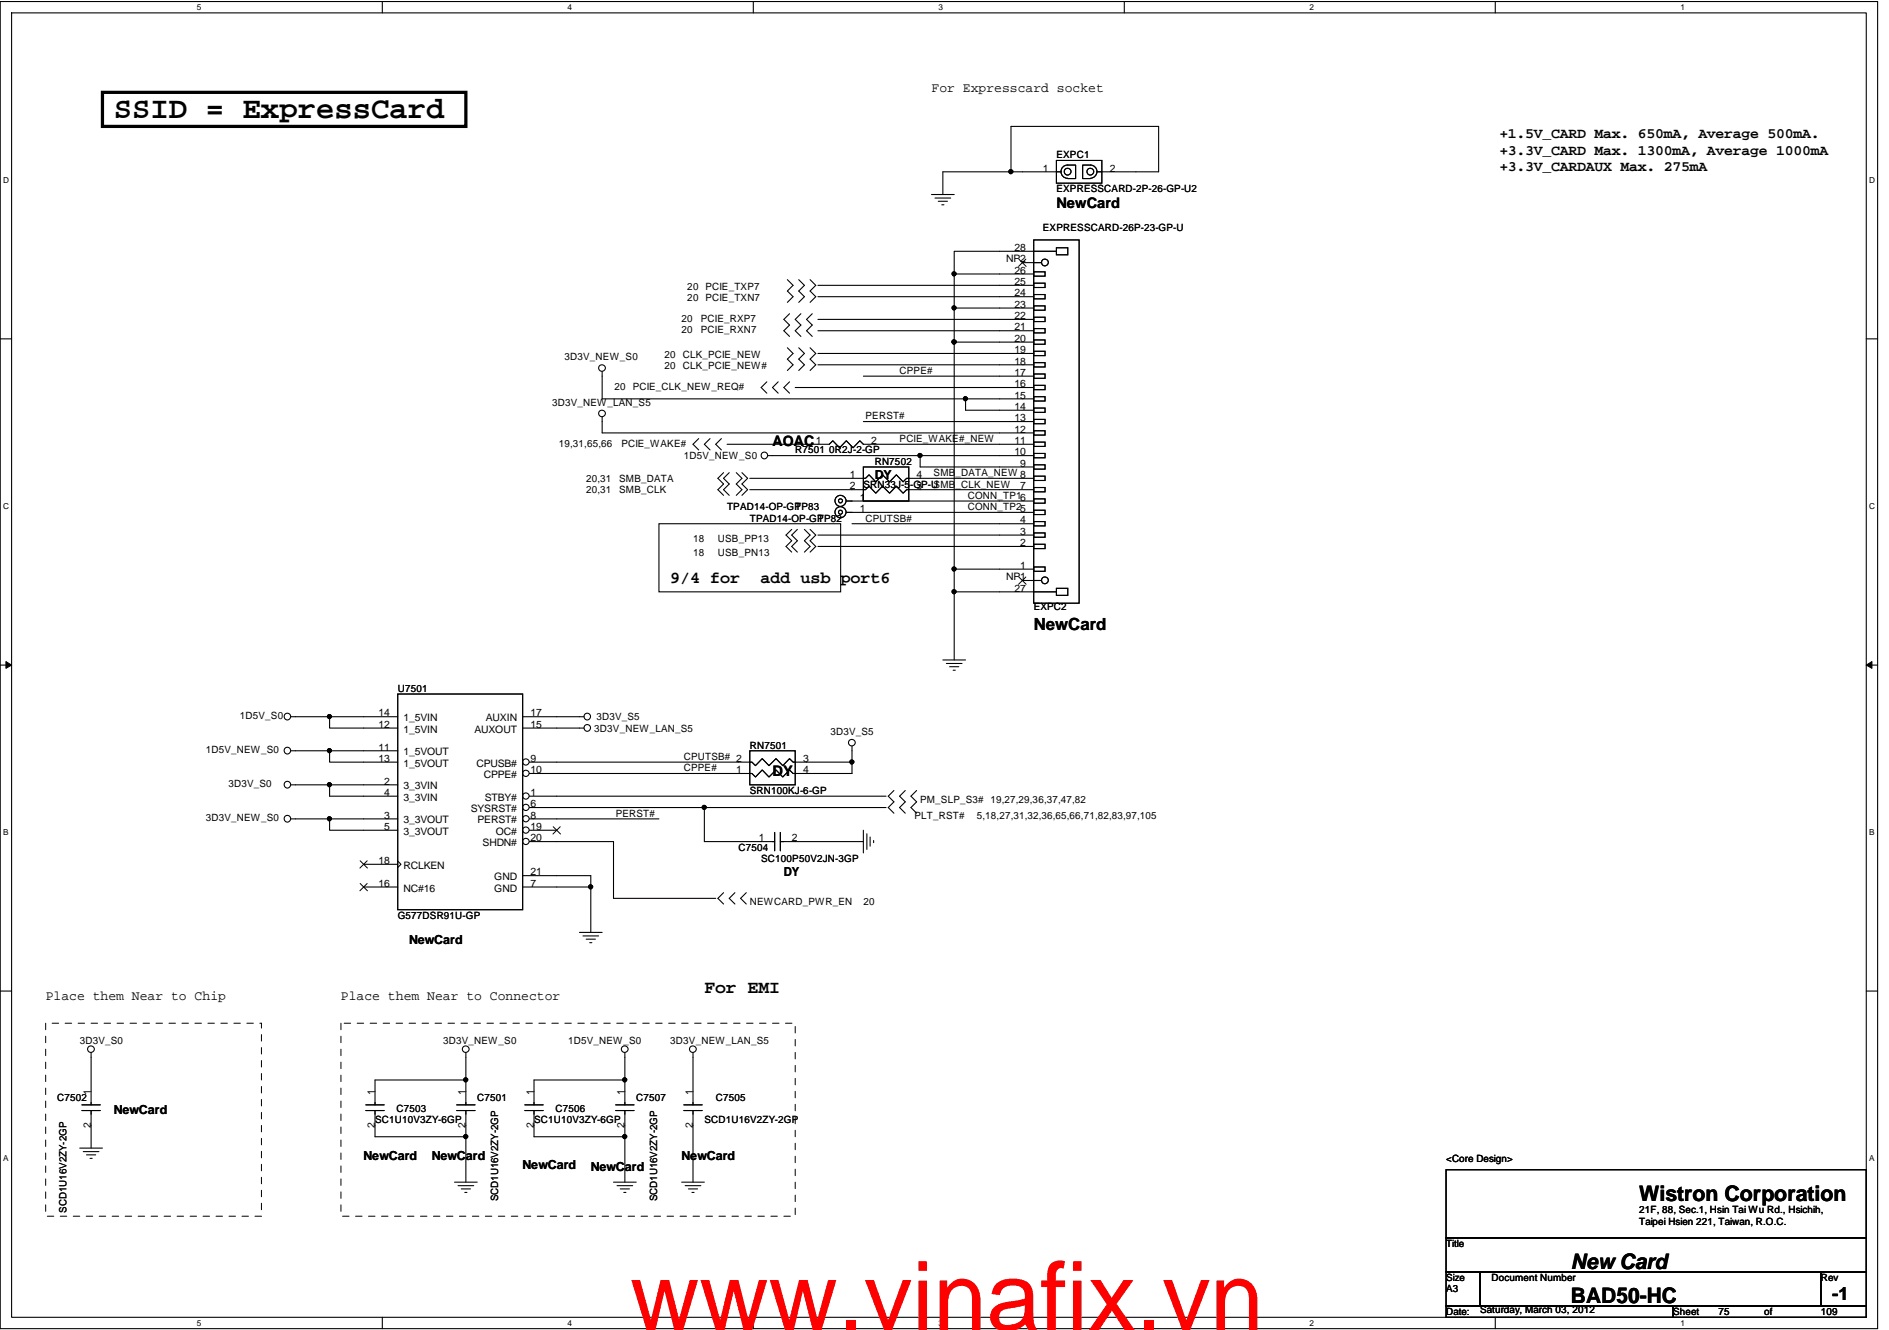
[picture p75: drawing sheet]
<svg xmlns="http://www.w3.org/2000/svg" width="278mm" height="196mm" viewBox="0 0 278 196" stroke-linecap="round" stroke-linejoin="round" font-family="sans-serif">
<defs><g id="words">
<text font-size="14.1" fill="#f00" x="92.8" y="196">www.vinafix.vn</text>
<text font-size="4.5" x="16.8" y="17.4">SSID = ExpressCard</text>
<g font-size="3.1">
<text x="241.4" y="176.9">Wistron Corporation</text>
<text x="231.3" y="192">BAD50-HC</text>
<text x="231.3" y="186.9">New Card</text>
</g>
<g font-size="2.7">
<text x="103.7" y="146.3">For EMI</text>
<text x="269.8" y="191.5">-1</text>
</g>
<g font-size="2.5">
<text x="98.7" y="85.9">9/4 for</text>
<text x="112" y="85.9">add usb port6</text>
<text x="152.2" y="92.8">NewCard</text>
</g>
<g font-size="2.2">
<text x="220.8" y="20.4">+1.5V_CARD Max. 650mA, Average 500mA.</text>
<text x="220.8" y="22.8">+3.3V_CARD Max. 1300mA, Average 1000mA</text>
<text x="220.8" y="25.2">+3.3V_CARDAUX Max. 275mA</text>
<text x="155.6" y="30.6">NewCard</text>
<text x="113.8" y="65.8">AOAC</text>
<text x="113.8" y="114.3">DY</text>
</g>
<g font-size="2">
<text x="137.2" y="13.5">For Expresscard socket</text>
<text x="6.7" y="147.3">Place them Near to Chip</text>
<text x="50.2" y="147.3">Place them Near to Connector</text>
</g>
<g font-size="1.8">
<text x="128.8" y="70.5">DY</text>
<text x="115.4" y="129">DY</text>
<text x="60.2" y="139.1">NewCard</text>
<text x="16.8" y="164.2">NewCard</text>
<text x="53.6" y="170.9">NewCard</text>
<text x="63.6" y="170.9">NewCard</text>
<text x="77" y="172.2">NewCard</text>
<text x="87" y="172.5">NewCard</text>
<text x="100.4" y="170.9">NewCard</text>
</g>
<g font-size="1.5">
<text x="155.6" y="23.3">EXPC1</text>
<text x="153.6" y="25.3">1</text>
<text x="155.6" y="28.3">EXPRESSCARD-2P-26-GP-U2</text>
<text x="163.4" y="25.3">2</text>
<text x="153.6" y="34">EXPRESSCARD-26P-23-GP-U</text>
<text x="148.2" y="38.7">NP2</text>
<text x="149.4" y="42">25</text>
<text x="149.4" y="40.3">26</text>
<text x="149.4" y="37">28</text>
<text x="100.4" y="47.4">20</text>
<text x="101.2" y="42.7">20 PCIE_TXP7</text>
<text x="101.2" y="44.4">20 PCIE_TXN7</text>
<text x="103.2" y="47.4">PCIE_RXP7</text>
<text x="149.4" y="47">22</text>
<text x="149.4" y="45.3">23</text>
<text x="149.4" y="43.7">24</text>
<text x="83.1" y="53.1">3D3V_NEW_S0</text>
<text x="97.9" y="52.7">20 CLK_PCIE_NEW</text>
<text x="100.4" y="49.1">20</text>
<text x="103.2" y="49.1">PCIE_RXN7</text>
<text x="149.4" y="53.7">18</text>
<text x="149.4" y="52">19</text>
<text x="149.4" y="50.4">20</text>
<text x="149.4" y="48.7">21</text>
<text x="81.3" y="59.8">3D3V_NEW_LAN_S5</text>
<text x="90.5" y="57.4">20 PCIE_CLK_NEW_REQ#</text>
<text x="97.9" y="54.4">20 CLK_PCIE_NEW#</text>
<text x="132.5" y="55.1">CPPE#</text>
<text x="149.4" y="58.7">15</text>
<text x="149.4" y="57">16</text>
<text x="149.4" y="55.4">17</text>
<text x="82.3" y="65.8">19,31,65,66</text>
<text x="91.5" y="65.8">PCIE_WAKE#</text>
<text x="120.1" y="65.4">1</text>
<text x="127.5" y="61.8">PERST#</text>
<text x="128.3" y="65.4">2</text>
<text x="132.5" y="65.1">PCIE_WAKE#_NEW</text>
<text x="149.4" y="65.4">11</text>
<text x="149.4" y="63.7">12</text>
<text x="149.4" y="62.1">13</text>
<text x="149.4" y="60.4">14</text>
<text x="86.3" y="71">20,31</text>
<text x="91.2" y="71">SMB_DATA</text>
<text x="100.7" y="67.6">1D5V_NEW_S0</text>
<text x="117.1" y="66.8">R7501 0R2J-2-GP</text>
<text x="125.1" y="70.4">1</text>
<text x="127.1" y="71.8">SRN33J-5-GP-U</text>
<text x="128.8" y="68.5">RN7502</text>
<text x="135" y="70.4">4</text>
<text x="137.5" y="70.1">SMB_DATA_NEW 8</text>
<text x="137.5" y="71.8">SMB_CLK_NEW</text>
<text x="149.4" y="67.1">10</text>
<text x="150.2" y="68.8">9</text>
<text x="86.3" y="72.7">20,31</text>
<text x="91.2" y="72.7">SMB_CLK</text>
<text x="107.1" y="75.2">TPAD14-OP-GP</text>
<text x="110.4" y="76.8">TPAD14-OP-GP</text>
<text x="117.1" y="75.2">TP83</text>
<text x="120.5" y="76.8">TP82</text>
<text x="125.1" y="72.1">2</text>
<text x="126.6" y="73.8">1</text>
<text x="126.6" y="75.4">1</text>
<text x="127.5" y="76.8">CPUTSB#</text>
<text x="135" y="72.1">3</text>
<text x="142.5" y="75.2">CONN_TP25</text>
<text x="142.5" y="73.5">CONN_TP16</text>
<text x="150.2" y="77.1">4</text>
<text x="150.2" y="72.1">7</text>
<text x="102.1" y="81.9">18</text>
<text x="102.1" y="79.9">18</text>
<text x="105.7" y="81.9">USB_PN13</text>
<text x="105.7" y="79.9">USB_PP13</text>
<text x="150.2" y="83.8">1</text>
<text x="150.2" y="80.5">2</text>
<text x="150.2" y="78.8">3</text>
<text x="148.2" y="85.5">NP1</text>
<text x="149.4" y="87.2">27</text>
<text x="152.2" y="89.9">EXPC2</text>
<text x="58.6" y="101.9">U7501</text>
<text x="35.3" y="105.9">1D5V_S0</text>
<text x="55.7" y="107.2">12</text>
<text x="55.7" y="105.5">14</text>
<text x="59.4" y="107.9">1_5VIN</text>
<text x="59.4" y="106.3">1_5VIN</text>
<text x="69.9" y="107.9">AUXOUT</text>
<text x="71.6" y="106.3">AUXIN</text>
<text x="78.1" y="105.5">17</text>
<text x="78.1" y="107.2">15</text>
<text x="87.5" y="107.8">3D3V_NEW_LAN_S5</text>
<text x="87.8" y="106.1">3D3V_S5</text>
<text x="30.3" y="111">1D5V_NEW_S0</text>
<text x="55.7" y="110.6">11</text>
<text x="55.7" y="112.2">13</text>
<text x="59.4" y="111.3">1_5VOUT</text>
<text x="59.4" y="113">1_5VOUT</text>
<text x="70.2" y="113">CPUSB#</text>
<text x="78.1" y="112.2">9</text>
<text x="78.1" y="113.9">10</text>
<text x="100.7" y="112">CPUTSB# 2</text>
<text x="100.7" y="113.6">CPPE#</text>
<text x="108.4" y="113.9">1</text>
<text x="110.4" y="110.3">RN7501</text>
<text x="118.3" y="112.2">3</text>
<text x="118.3" y="113.9">4</text>
<text x="122.3" y="108.3">3D3V_S5</text>
<text x="33.6" y="116">3D3V_S0</text>
<text x="56.6" y="115.6">2</text>
<text x="56.6" y="117.3">4</text>
<text x="59.4" y="116.3">3_3VIN</text>
<text x="59.4" y="118">3_3VIN</text>
<text x="69.3" y="119.6">SYSRST#</text>
<text x="71.2" y="114.6">CPPE#</text>
<text x="71.4" y="118">STBY#</text>
<text x="78.1" y="118.9">6</text>
<text x="78.1" y="117.3">1</text>
<text x="110.4" y="117">SRN100KJ-6-GP</text>
<text x="135.5" y="118.3">PM_SLP_S3# 19,27,29,36,37,47,82</text>
<text x="30.3" y="121">3D3V_NEW_S0</text>
<text x="56.6" y="120.6">3</text>
<text x="56.6" y="122.3">5</text>
<text x="59.4" y="121.3">3_3VOUT</text>
<text x="59.4" y="123">3_3VOUT</text>
<text x="70.3" y="121.3">PERST#</text>
<text x="71.1" y="124.7">SHDN#</text>
<text x="73" y="123">OC#</text>
<text x="78.1" y="120.6">8</text>
<text x="78.1" y="123.9">20</text>
<text x="78.1" y="122.3">19</text>
<text x="90.7" y="120.3">PERST#</text>
<text x="108.7" y="125.3">C7504</text>
<text x="111.8" y="123.9">1</text>
<text x="116.6" y="123.9">2</text>
<text x="134.7" y="120.6">PLT_RST#</text>
<text x="143.9" y="120.6">5,18,27,31,32,36,65,66,71,82,83,97,105</text>
<text x="55.7" y="130.6">16</text>
<text x="55.7" y="127.3">18</text>
<text x="59.4" y="131.4">NC#16</text>
<text x="59.4" y="128">RCLKEN</text>
<text x="72.8" y="131.4">GND</text>
<text x="72.8" y="129.7">GND</text>
<text x="78.1" y="130.6">7</text>
<text x="78.1" y="129">21</text>
<text x="112.1" y="127">SC100P50V2JN-3GP</text>
<text x="58.6" y="135.4">G577DSR91U-GP</text>
<text x="110.4" y="133.4">NEWCARD_PWR_EN</text>
<text x="127.1" y="133.4">20</text>
<text x="11.7" y="153.8">3D3V_S0</text>
<text x="65.3" y="153.8">3D3V_NEW_S0</text>
<text x="83.7" y="153.8">1D5V_NEW_S0</text>
<text x="98.7" y="153.8">3D3V_NEW_LAN_S5</text>
<text x="13.4" y="161.3" transform="rotate(-90 13.4 161.3)">1</text>
<text x="55.2" y="161.3" transform="rotate(-90 55.2 161.3)">1</text>
<text x="68.6" y="161.3" transform="rotate(-90 68.6 161.3)">1</text>
<text x="78.6" y="161.3" transform="rotate(-90 78.6 161.3)">1</text>
<text x="92" y="161.3" transform="rotate(-90 92 161.3)">1</text>
<text x="102" y="161.3" transform="rotate(-90 102 161.3)">1</text>
<text x="8.4" y="162.1">C7502</text>
<text x="13.4" y="166.1" transform="rotate(-90 13.4 166.1)">2</text>
<text x="55.2" y="166.1" transform="rotate(-90 55.2 166.1)">2</text>
<text x="55.2" y="165.5">SC1U10V3ZY-6GP</text>
<text x="58.4" y="163.8">C7503</text>
<text x="68.6" y="166.1" transform="rotate(-90 68.6 166.1)">2</text>
<text x="70.3" y="162.1">C7501</text>
<text x="78.6" y="166.1" transform="rotate(-90 78.6 166.1)">2</text>
<text x="78.6" y="165.5">SC1U10V3ZY-6GP</text>
<text x="81.8" y="163.8">C7506</text>
<text x="92" y="166.1" transform="rotate(-90 92 166.1)">2</text>
<text x="93.7" y="162.1">C7507</text>
<text x="102" y="166.1" transform="rotate(-90 102 166.1)">2</text>
<text x="103.7" y="165.5">SCD1U16V2ZY-2GP</text>
<text x="105.4" y="162.1">C7505</text>
<text x="213" y="171.2">&lt;Core Design&gt;</text>
<text x="9.8" y="178.7" transform="rotate(-90 9.8 178.7)">SCD1U16V2ZY-2GP</text>
<text x="73.3" y="177" transform="rotate(-90 73.3 177)">SCD1U16V2ZY-2GP</text>
<text x="96.8" y="177" transform="rotate(-90 96.8 177)">SCD1U16V2ZY-2GP</text>
<text x="241.4" y="178.7">21F, 88, Sec.1, Hsin Tai Wu Rd., Hsichih,</text>
<text x="212.9" y="183.7">Title</text>
<text x="241.4" y="180.4">Taipei Hsien 221, Taiwan, R.O.C.</text>
<text x="212.9" y="188.7">Size</text>
<text x="213" y="190.4">A3</text>
<text x="219.6" y="188.7">Document Number</text>
<text x="268.1" y="188.7">Rev</text>
<text x="213" y="193.7">Date:</text>
<text x="218" y="193.4">Saturday, March 03, 2012</text>
<text x="246.4" y="193.7">Sheet</text>
<text x="253.1" y="193.7">75</text>
<text x="259.8" y="193.7">of</text>
<text x="268.1" y="193.7">109</text>
</g>
<g font-size="1.2">
<text x="29" y="1.5">5</text>
<text x="83.6" y="1.5">4</text>
<text x="138.2" y="1.5">3</text>
<text x="192.8" y="1.5">2</text>
<text x="247.5" y="1.5">1</text>
<text x=".5" y="27">D</text>
<text x="275.3" y="27">D</text>
<text x=".5" y="75">C</text>
<text x="275.3" y="75">C</text>
<text x=".5" y="123.1">B</text>
<text x="275.3" y="123.1">B</text>
<text x=".5" y="171.1">A</text>
<text x="275.3" y="171.1">A</text>
<text x="29" y="195.3">5</text>
<text x="83.6" y="195.3">4</text>
<text x="138.2" y="195.3">3</text>
<text x="192.8" y="195.3">2</text>
<text x="247.5" y="195.3">1</text>
</g>
</g></defs>
<path d="M0 .2h276.5v195.5h-276.5zM1.7 1.9h273.1v192.2h-273.1z" fill="none" stroke="#000" stroke-width=".16"/>
<g fill="#fff">
<path d="M29 .4h.6v1.3h-.6z"/>
<path d="M29 194.2h.6v1.3h-.6z"/>
</g>
<path d="M56.3 .2v1.7M56.3 194.1v1.6" fill="none" stroke="#000" stroke-width=".16"/>
<g fill="#fff">
<path d="M83.6 .4h.6v1.3h-.6z"/>
<path d="M83.6 194.2h.6v1.3h-.6z"/>
</g>
<path d="M110.9 .2v1.7M110.9 194.1v1.6" fill="none" stroke="#000" stroke-width=".16"/>
<g fill="#fff">
<path d="M138.2 .4h.6v1.3h-.6z"/>
<path d="M138.2 194.2h.6v1.3h-.6z"/>
</g>
<path d="M165.6 .2v1.7M165.6 194.1v1.6" fill="none" stroke="#000" stroke-width=".16"/>
<g fill="#fff">
<path d="M192.8 .4h.7v1.3h-.7z"/>
<path d="M192.8 194.2h.7v1.3h-.7z"/>
</g>
<path d="M220.2 .2v1.7M220.2 194.1v1.6" fill="none" stroke="#000" stroke-width=".16"/>
<g fill="#fff">
<path d="M247.5 .4h.6v1.3h-.6z"/>
<path d="M247.5 194.2h.6v1.3h-.6z"/>
<path d="M.5 25.9h.8v1.3h-.8z"/>
<path d="M275.3 25.9h.8v1.3h-.8z"/>
<path d="M.5 73.9h.8v1.3h-.8z"/>
<path d="M275.3 73.9h.8v1.3h-.8z"/>
</g>
<path d="M0 49.9h1.7M274.8 49.9h1.7" fill="none" stroke="#000" stroke-width=".16"/>
<g fill="#fff">
<path d="M.5 122h.7v1.3h-.7z"/>
<path d="M275.3 122h.7v1.3h-.7z"/>
</g>
<path d="M0 98h1.7M274.8 98h1.7" fill="none" stroke="#000" stroke-width=".16"/>
<path d="M.9 97.5l.8 .5-.8 .5zM274.8 98l.9-.5v1z" fill="#000"/>
<path d="M.9 97.5l.8 .5-.8 .5zM274.8 98l.9-.5v1z" fill="none" stroke="#000" stroke-width=".15"/>
<g fill="#fff">
<path d="M.5 170h.7v1.3h-.7z"/>
<path d="M275.3 170h.7v1.3h-.7z"/>
</g>
<g fill="none" stroke="#000" stroke-width=".16">
<path d="M137.2 28.7h3.3M137.7 29.2h2.3M138.2 29.7h1.3M138.7 30.2h.3M148.9 25.3h7.3M148.9 25.3h-10.1v3.4M150.6 38.7h2.8M152.2 35.3h6.7v53.6h-6.7zM155.6 37h-15.1v3.4M155.6 36.5h1.6v1h-1.6zM155.6 23.6h6.7v3.4h-6.7zM156.2 25.3a.95 .95 0 0 1 1-1h1.2v2h-1.2"/>
<path d="M156.2 25.3a.97 .97 0 0 0 1 1M160.6 26.3a.98 .98 0 0 0 .9-1 .98 .98 0 0 0-.9-1h-1.2v2h1.2M161.6 25.3h9v-6.7h-21.7v6.7M88.7 54.7v4.1h53.5M112.9 56.3l-.8 .8 .8 .8M114.6 56.3l-.8 .8 .8 .8M116 51.2l.8 .9-.8 .8 .8 .8-.8 .9M116 41.2l.8 .8-.8 .9 .8 .8-.8 .8M116.3 46.2l-.9 .9 .9 .8-.9 .8 .9 .9M116.3 56.3l-.9 .8 .9 .8M117.1 57.1h35.1M117.6 51.2l.9 .9-.9 .8 .9 .8-.9 .9"/>
<path d="M117.6 41.2l.9 .8-.9 .9 .9 .8-.9 .8M117.9 46.2l-.8 .9 .8 .8-.8 .8 .8 .9M119.3 51.2l.8 .9-.8 .8 .8 .8-.8 .9M119.3 41.2l.8 .8-.8 .9 .8 .8-.8 .8M119.6 46.2l-.8 .9 .8 .8-.8 .8 .8 .9M120.4 42h31.8M120.4 43.7h31.8M120.4 52.1h31.8M120.4 53.7h31.8M120.4 47.1h31.8M120.4 48.7h31.8M127.1 55.4h25.1"/>
<path d="M140.5 40.4v5M140.5 50.4v33.4M140.5 50.4h11.7M140.5 40.4h11.7M140.5 45.4v5M140.5 45.4h11.7M142.2 58.8v1.6h10M142.2 58.8h10M152.2 58.4h1.7v.7h-1.7zM152.2 53.4h1.7v.7h-1.7zM152.2 55.1h1.7v.6h-1.7zM152.2 56.8h1.7v.6h-1.7z"/>
<path d="M152.2 48.4h1.7v.6h-1.7zM152.2 50.1h1.7v.6h-1.7zM152.2 51.8h1.7v.6h-1.7zM152.2 45.1h1.7v.6h-1.7zM152.2 46.7h1.7v.7h-1.7zM152.2 40h1.7v.7h-1.7zM152.2 41.7h1.7v.7h-1.7zM152.2 43.4h1.7v.6h-1.7zM88.7 61.4v2.4h63.5M97 77.2h26.8v10h-26.8zM102.9 64.6l-.8 .9 .8 .8M104.6 64.6l-.9 .9 .9 .8"/>
<path d="M106.2 64.6l-.8 .9 .8 .8M106.6 69.6l-.9 .9 .9 .8-.9 .8 .9 .9M107.1 65.5h13.4M107.4 69.6l-.8 .9 .8 .8-.8 .8 .8 .9M108.4 69.6l.9 .9-.9 .8 .9 .8-.9 .9M109.3 69.6l.8 .9-.8 .8 .8 .8-.8 .9M110.4 72.1h15.1M110.4 70.5h15.1M113.1 67.1h22.4M116.6 78l-.8 .8 .8 .9-.8 .8 .8 .8M117.4 78l-.8 .8 .8 .9-.8 .8 .8 .8M118.5 78l.8 .8-.8 .9 .8 .8-.8 .8"/>
<path d="M119.3 78l.8 .8-.8 .9 .8 .8-.8 .8M120.4 78.8h31.8M125.5 77.2h26.7M127.1 75.5h25.1M127.1 73.8h25.1M128.8 65.5h23.4M135.5 70.5h16.7M135.5 72.1h16.7M135.5 67.1v1.7h16.7M135.5 67.1h16.7M152.2 78.5h1.7v.6h-1.7zM152.2 73.5h1.7v.6h-1.7z"/>
<path d="M152.2 76.8h1.7v.7h-1.7zM152.2 75.2h1.7v.6h-1.7zM152.2 70.1h1.7v.7h-1.7zM152.2 71.8h1.7v.7h-1.7zM152.2 65.1h1.7v.7h-1.7zM152.2 66.8h1.7v.6h-1.7zM152.2 68.5h1.7v.6h-1.7zM152.2 60.1h1.7v.7h-1.7zM152.2 61.8h1.7v.6h-1.7zM152.2 63.5h1.7v.6h-1.7zM152.2 62.1h-25.1M120.4 80.5h31.8"/>
<path d="M138.8 97.2h3.4M139.4 97.7h2.3M139.8 98.2h1.4M140.4 98.7h.3M140.5 83.8v3.4h15.1M140.5 83.8h11.7M140.5 87.2v10M150.6 85.5h2.8M152.2 83.5h1.7v.7h-1.7zM152.2 80.2h1.7v.6h-1.7zM155.6 86.7h1.6v1h-1.6zM42.8 110.6h5.7v1.7h5.1"/>
<path d="M42.8 105.6h5.7M42.8 115.6h5.7v1.7h5.1M48.5 105.6h5.1M48.5 110.6h5.1M48.5 105.6v1.7h5.1M48.5 115.6h5.1M82 114h26.7M82 117.3h48.5M82 105.6h4M82 112.3h26.7M82 119h21.7M82 107.3h4"/>
<path d="M103.7 119v5h8.4M103.7 119h26.8M118.8 112.3h6.7M125.5 112.3v1.7h-6.7M125.5 109.9v2.4M131.6 116.5l-.8 .8 .8 .8-.8 .9 .8 .8M133.3 116.5l-.8 .8 .8 .8-.8 .9 .8 .8M135 116.5l-.9 .8 .9 .8-.9 .9 .9 .8M42.8 120.6h5.7v1.7h5.1M48.5 120.6h5.1M82 124h8.3v8.3h15.1M82 130.7h5"/>
<path d="M82 129h5v1.7M82 120.6h15M85.3 137.4h3.4M85.8 137.9h2.4M86.3 138.4h1.4M86.8 138.9h.4M87 130.7v6.7M106.6 131.5l-.9 .8 .9 .9M108.2 131.5l-.8 .8 .8 .9M109.9 131.5l-.8 .8 .8 .9M117.1 124h10M127.1 122.3v3.4"/>
<path d="M127.7 122.8v2.3M128.1 123.3v1.4M128.7 123.8v.3M0 146h1.7M13.4 155.1v5.7M68.6 159.1v1.7M68.6 159.1h-13.4v3.7M68.6 155.1v4M92 159.1h-13.4v3.7M92 159.1v1.7M92 155.1v4M102.1 155.1v7.7"/>
<path d="M274.8 146h1.7M11.7 169.1h3.4M12.3 169.7h2.3M12.7 170.1h1.4M13.3 170.7h.3M13.4 165.8v3.3M53.9 162.8h2.7M53.9 163.6h2.7M55.2 163.6v3.9h13.4M66.9 174.2h3.4M67.5 174.7h2.3M67.9 175.2h1.4"/>
<path d="M68.4 175.7h.4M68.6 167.5v6.7M68.6 165.8v1.7M77.3 162.8h2.7M77.3 163.6h2.7M78.6 163.6v3.9h13.4M90.3 174.2h3.4M90.9 174.7h2.3M91.3 175.2h1.4M91.9 175.7h.3M92 167.5v6.7M92 165.8v1.7"/>
<path d="M100.4 174.2h3.3M100.7 162.8h2.7M100.7 163.6h2.7M100.9 174.7h2.3M101.4 175.2h1.3M101.9 175.7h.3M102.1 163.6v10.6M213 172.3h61.8v10.1h-61.8zM213 182.4h61.8v5h-61.8zM213 187.4h5v5h-5zM213 192.4h33.4v1.7h-33.4zM218 187.4h50.1v5h-50.1z"/>
<path d="M246.4 192.4h28.4v1.7h-28.4zM268.1 187.4h6.7v5h-6.7z"/>
<circle cx="148.9" cy="25.3" r=".3"/>
<circle cx="153.9" cy="38.7" r=".5"/>
<circle cx="157.2" cy="25.3" r=".5"/>
<circle cx="160.6" cy="25.3" r=".5"/>
<circle cx="88.7" cy="54.2" r=".49"/>
<circle cx="140.5" cy="45.4" r=".3"/>
<circle cx="140.5" cy="40.3" r=".3"/>
<circle cx="140.5" cy="50.4" r=".3"/>
<circle cx="142.2" cy="58.7" r=".3"/>
<circle cx="88.7" cy="60.9" r=".49"/>
<circle cx="112.6" cy="67.1" r=".49"/>
<circle cx="135.5" cy="67.1" r=".3"/>
<circle cx="140.5" cy="83.8" r=".3"/>
<circle cx="140.5" cy="87.2" r=".3"/>
<circle cx="153.9" cy="85.5" r=".5"/>
<circle cx="42.3" cy="110.6" r=".49"/>
<circle cx="42.3" cy="105.6" r=".49"/>
<circle cx="42.3" cy="115.6" r=".49"/>
<circle cx="48.5" cy="105.6" r=".3"/>
<circle cx="48.5" cy="110.6" r=".3"/>
<circle cx="48.5" cy="115.6" r=".3"/>
<circle cx="86.5" cy="107.2" r=".49"/>
<circle cx="86.5" cy="105.6" r=".49"/>
<circle cx="103.7" cy="118.9" r=".3"/>
<circle cx="125.4" cy="112.3" r=".3"/>
<circle cx="125.5" cy="109.4" r=".49"/>
<circle cx="42.3" cy="120.6" r=".49"/>
<circle cx="48.5" cy="120.6" r=".3"/>
<circle cx="87" cy="130.7" r=".3"/>
<circle cx="13.4" cy="154.6" r=".49"/>
<circle cx="68.6" cy="159.1" r=".3"/>
<circle cx="68.6" cy="154.6" r=".49"/>
<circle cx="92" cy="159.1" r=".3"/>
<circle cx="92" cy="154.6" r=".49"/>
<circle cx="102" cy="154.6" r=".49"/>
<circle cx="68.6" cy="167.4" r=".3"/>
<circle cx="92" cy="167.4" r=".3"/>
</g>
<g fill="#000">
<circle cx="148.9" cy="25.3" r=".3"/>
<circle cx="140.5" cy="45.4" r=".3"/>
<circle cx="140.5" cy="40.3" r=".3"/>
<circle cx="140.5" cy="50.4" r=".3"/>
<circle cx="142.2" cy="58.7" r=".3"/>
<circle cx="135.5" cy="67.1" r=".3"/>
<circle cx="140.5" cy="83.8" r=".3"/>
<circle cx="140.5" cy="87.2" r=".3"/>
<circle cx="48.5" cy="105.6" r=".3"/>
<circle cx="48.5" cy="110.6" r=".3"/>
<circle cx="48.5" cy="115.6" r=".3"/>
<circle cx="103.7" cy="118.9" r=".3"/>
<circle cx="125.4" cy="112.3" r=".3"/>
<circle cx="48.5" cy="120.6" r=".3"/>
<circle cx="87" cy="130.7" r=".3"/>
<circle cx="68.6" cy="159.1" r=".3"/>
<circle cx="92" cy="159.1" r=".3"/>
<circle cx="68.6" cy="167.4" r=".3"/>
<circle cx="92" cy="167.4" r=".3"/>
</g>
<path d="M15.1 13.6h53.5v5h-53.5z" fill="none" stroke="#000" stroke-width=".48"/>
<path d="M6.7 150.7h31.8v28.5h-31.8zM50.2 150.7h66.9v28.5h-66.9z" fill="none" stroke="#000" stroke-width=".15" stroke-dasharray="1 1 1 1 1 1 1 1"/>
<path d="M150 38.2l1.1 1M151.1 38.2l-1.1 1M150 85l1.1 1.1M151.1 85l-1.1 1.1" fill="none" stroke="#000" stroke-width=".15"/>
<circle cx="77.5" cy="117.3" r=".47" fill="#fff"/>
<g fill="none" stroke="#000" stroke-width=".16">
<path d="M53.6 117.3h5M53.6 115.6h5M78 117.3h4M53.6 120.6h5M53.6 122.3h5"/>
<circle cx="77.5" cy="117.3" r=".47"/>
</g>
<circle cx="77.5" cy="118.9" r=".47" fill="#fff"/>
<g fill="none" stroke="#000" stroke-width=".16">
<path d="M78 119h4M77 130.7h5"/>
<circle cx="77.5" cy="118.9" r=".47"/>
</g>
<circle cx="77.5" cy="120.6" r=".47" fill="#fff"/>
<g fill="none" stroke="#000" stroke-width=".16">
<path d="M78 120.6h4"/>
<circle cx="77.5" cy="120.6" r=".47"/>
</g>
<circle cx="77.5" cy="112.3" r=".47" fill="#fff"/>
<g fill="none" stroke="#000" stroke-width=".16">
<path d="M78 112.3h4"/>
<circle cx="77.5" cy="112.3" r=".47"/>
</g>
<circle cx="77.5" cy="113.9" r=".47" fill="#fff"/>
<g fill="none" stroke="#000" stroke-width=".16">
<path d="M53.6 110.6h5M53.6 107.3h5M53.6 112.3h5M53.6 105.6h5M77 107.3h5M77 105.6h5M78 114h4M53.6 130.7h5M53.6 127.3h5M58.6 126.9l.4 .4-.4 .5"/>
<circle cx="77.5" cy="113.9" r=".47"/>
</g>
<path d="M53 130.2l1.1 1M53 126.8l1.1 1.1M54.1 130.2l-1.1 1M54.1 126.8l-1.1 1.1" fill="none" stroke="#000" stroke-width=".15"/>
<circle cx="77.5" cy="122.3" r=".47" fill="#fff"/>
<g fill="none" stroke="#000" stroke-width=".16">
<path d="M78 122.3h4"/>
<circle cx="77.5" cy="122.3" r=".47"/>
</g>
<path d="M81.5 121.8l1 1.1M82.5 121.8l-1.1 1.1" fill="none" stroke="#000" stroke-width=".15"/>
<circle cx="77.5" cy="124" r=".47" fill="#fff"/>
<g fill="none" stroke="#000" stroke-width=".16">
<path d="M120.4 65.5h1.7l.5-.6 1 1.1 1-1.1 1 1.1 1-1.1 .5 .6h1.7M124.6 73.8h2.5M124.6 75.5h2.5M125.5 70.5h2l.5-.5 1 1 1-1 1 1 1-1 1 1 .5-.5h2M125.5 72.1h2l.5-.5 1 1.1 1-1.1 1 1.1 1-1.1 1 1.1 .5-.6h2M127.1 68.8h6.7v5h-6.7zM58.6 102.2h18.4v31.8h-18.4zM108.7 114h2l.6 .5 .9-1.1 1 1.1 1.1-1.1 1 1.1 1-1.1 .5 .6h2M108.7 112.3h2l.6 .5 .9-1 1 1 1.1-1 1 1 1-1 .5 .5h2M110.4 110.6h6.7v5h-6.7zM77 129h5M78 124h4"/>
<path d="M112.1 124h2M114.1 122.6v2.7M114.9 122.6v2.7M114.9 124h2.2M12.1 162.8h2.7M12.1 163.6h2.7M13.4 160.8v2M13.4 163.6v2.2M67.3 162.8h2.7M67.3 163.6h2.7M68.6 160.8v2M68.6 163.6v2.2"/>
<path d="M90.7 163.6h2.7M90.7 162.8h2.7M92 160.8v2M92 163.6v2.2"/>
<circle cx="148.9" cy="25.3" r=".3"/>
<circle cx="140.5" cy="45.4" r=".3"/>
<circle cx="140.5" cy="40.3" r=".3"/>
<circle cx="140.5" cy="50.4" r=".3"/>
<circle cx="142.2" cy="58.7" r=".3"/>
<circle cx="123.8" cy="75.5" r=".3"/>
<circle cx="123.8" cy="73.8" r=".3"/>
<circle cx="123.8" cy="73.8" r=".82"/>
<circle cx="123.8" cy="75.5" r=".82"/>
<circle cx="135.5" cy="67.1" r=".3"/>
<circle cx="140.5" cy="83.8" r=".3"/>
<circle cx="140.5" cy="87.2" r=".3"/>
<circle cx="48.5" cy="105.6" r=".3"/>
<circle cx="48.5" cy="110.6" r=".3"/>
<circle cx="48.5" cy="115.6" r=".3"/>
<circle cx="103.7" cy="118.9" r=".3"/>
<circle cx="125.4" cy="112.3" r=".3"/>
<circle cx="48.5" cy="120.6" r=".3"/>
<circle cx="77.5" cy="124" r=".47"/>
<circle cx="87" cy="130.7" r=".3"/>
<circle cx="68.6" cy="159.1" r=".3"/>
<circle cx="92" cy="159.1" r=".3"/>
<circle cx="68.6" cy="167.4" r=".3"/>
<circle cx="92" cy="167.4" r=".3"/>
</g>
<g fill="#000">
<circle cx="148.9" cy="25.3" r=".3"/>
<circle cx="140.5" cy="45.4" r=".3"/>
<circle cx="140.5" cy="40.3" r=".3"/>
<circle cx="140.5" cy="50.4" r=".3"/>
<circle cx="142.2" cy="58.7" r=".3"/>
<circle cx="135.5" cy="67.1" r=".3"/>
<circle cx="140.5" cy="83.8" r=".3"/>
<circle cx="140.5" cy="87.2" r=".3"/>
<circle cx="48.5" cy="105.6" r=".3"/>
<circle cx="48.5" cy="110.6" r=".3"/>
<circle cx="48.5" cy="115.6" r=".3"/>
<circle cx="103.7" cy="118.9" r=".3"/>
<circle cx="125.4" cy="112.3" r=".3"/>
<circle cx="48.5" cy="120.6" r=".3"/>
<circle cx="87" cy="130.7" r=".3"/>
<circle cx="68.6" cy="159.1" r=".3"/>
<circle cx="92" cy="159.1" r=".3"/>
<circle cx="68.6" cy="167.4" r=".3"/>
<circle cx="92" cy="167.4" r=".3"/>
</g>
<use href="#words"/>
</svg>
